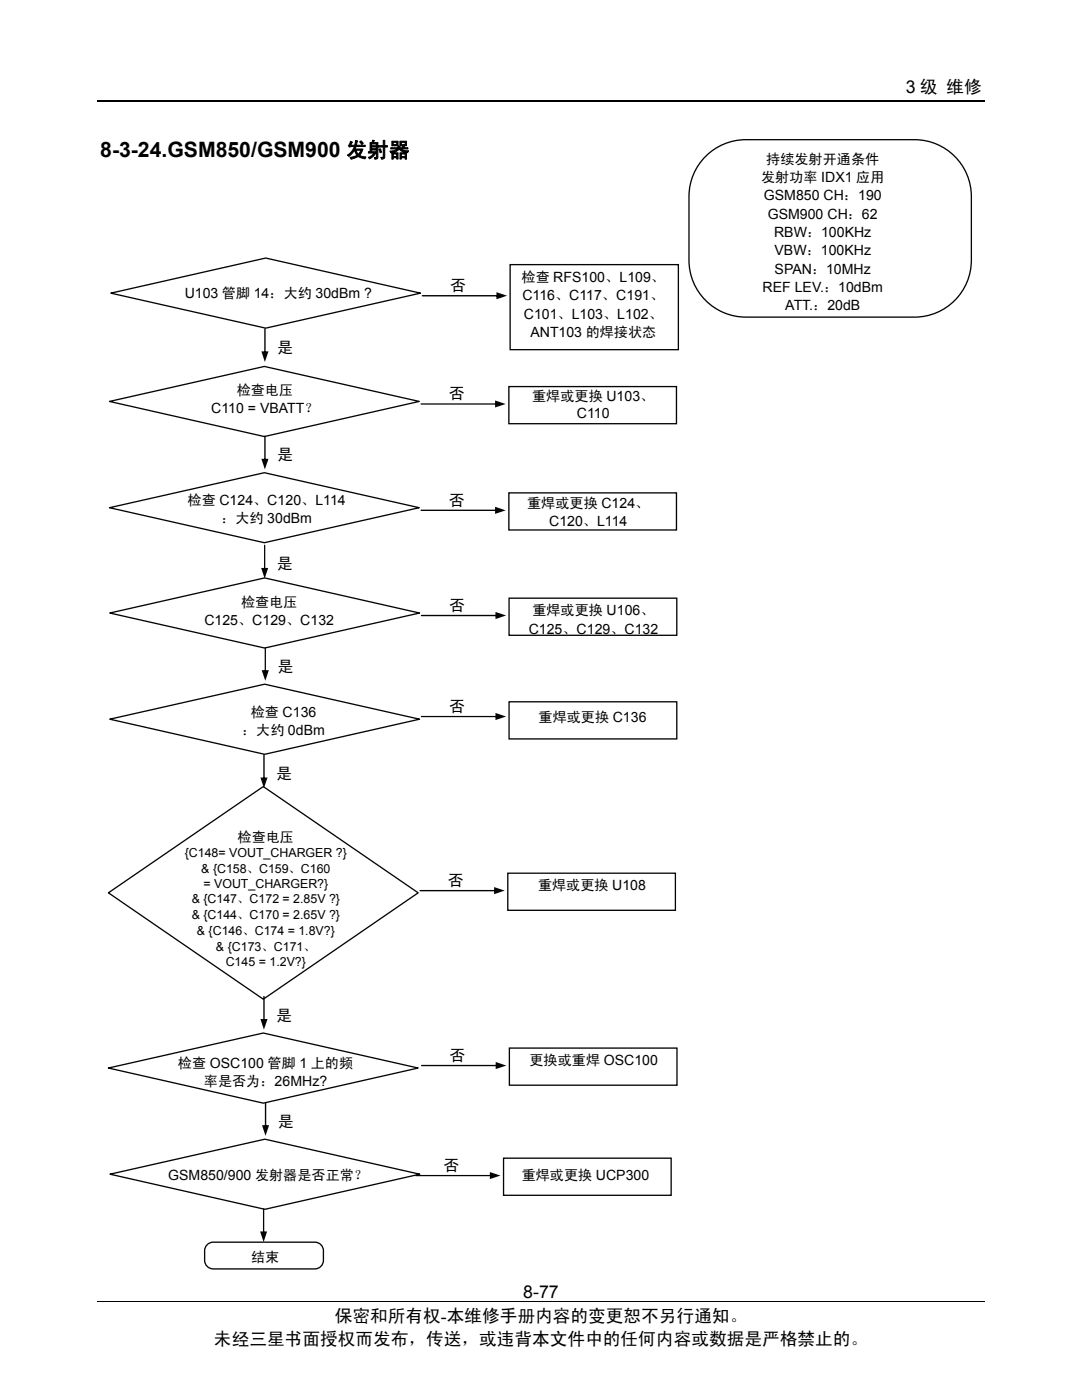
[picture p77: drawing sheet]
<svg xmlns="http://www.w3.org/2000/svg" width="216mm" height="279mm" viewBox="0 0 216 279" stroke-linecap="round" stroke-linejoin="round" font-family="sans-serif">
<defs><g id="words">
<text font-size="4.2" x="20" y="31.4">8-3-24.GSM850/GSM900 发射器</text>
<g font-size="3.5">
<text x="180.7" y="18.6">3 级 维修</text>
<text x="66.8" y="263.8">保密和所有权-本维修手册内容的变更恕不另行通知。</text>
<text x="104.4" y="259">8-77</text>
<text x="42.7" y="268.4">未经三星书面授权而发布，传送，或违背本文件中的任何内容或数据是严格禁止的。</text>
</g>
<g font-size="3.2">
<text x="89.9" y="58.1">否</text>
<text x="55.3" y="70.4">是</text>
<text x="89.6" y="79.7">否</text>
<text x="55.3" y="91.9">是</text>
<text x="89.6" y="100.9">否</text>
<text x="55.2" y="113.6">是</text>
<text x="89.6" y="121.9">否</text>
<text x="55.4" y="134.1">是</text>
<text x="89.6" y="142.1">否</text>
<text x="55.1" y="155.5">是</text>
<text x="89.4" y="176.8">否</text>
<text x="55.1" y="203.7">是</text>
<text x="89.7" y="211.8">否</text>
<text x="55.4" y="224.9">是</text>
<text x="88.5" y="233.7">否</text>
</g>
<g font-size="2.8">
<text x="152.9" y="32.7">持续发射开通条件</text>
<text x="151.9" y="36.3">发射功率 IDX1 应用</text>
<text x="152.4" y="40">GSM850 CH：190</text>
<text x="153.2" y="43.6">GSM900 CH：62</text>
<text x="154.5" y="47.3">RBW：100KHz</text>
<text x="154.5" y="51">VBW：100KHz</text>
<text x="36.9" y="59.5">U103 管脚 14：大约 30dBm ?</text>
<text x="104.1" y="56.3">检查 RFS100、L109、</text>
<text x="104.2" y="59.9">C116、C117、C191、</text>
<text x="152.2" y="58.3">REF LEV.：10dBm</text>
<text x="154.6" y="54.6">SPAN：10MHz</text>
<text x="104.5" y="63.6">C101、L103、L102、</text>
<text x="156.7" y="61.9">ATT.：20dB</text>
<text x="105.8" y="67.2">ANT103 的焊接状态</text>
<text x="42.1" y="82.5">C110 = VBATT？</text>
<text x="47.2" y="78.8">检查电压</text>
<text x="106.2" y="80">重焊或更换 U103、</text>
<text x="115.1" y="83.5">C110</text>
<text x="37.4" y="100.8">检查 C124、C120、L114</text>
<text x="105.2" y="101.4">重焊或更换 C124、</text>
<text x="44.2" y="104.5">：大约 30dBm</text>
<text x="109.6" y="105.1">C120、L114</text>
<text x="40.8" y="124.7">C125、C129、C132</text>
<text x="48.1" y="121.1">检查电压</text>
<text x="106.2" y="122.8">重焊或更换 U106、</text>
<text x="105.5" y="126.5">C125、C129、C132</text>
<text x="50.1" y="143">检查 C136</text>
<text x="48.3" y="146.7">：大约 0dBm</text>
<text x="107.5" y="144.2">重焊或更换 C136</text>
<text x="47.4" y="168">检查电压</text>
<text x="107.4" y="177.7">重焊或更换 U108</text>
<text x="35.5" y="213">检查 OSC100 管脚 1 上的频</text>
<text x="105.7" y="212.6">更换或重焊 OSC100</text>
<text x="40.7" y="216.7">率是否为：26MHz?</text>
<text x="33.6" y="235.5">GSM850/900 发射器是否正常？</text>
<text x="104.1" y="235.5">重焊或更换 UCP300</text>
<text x="50.1" y="251.9">结束</text>
</g>
<g font-size="2.5">
<text x="36.9" y="171.1">{C148= VOUT_CHARGER ?}</text>
<text x="40.2" y="174.1">&amp; {C158、C159、C160</text>
<text x="40.6" y="177.2">= VOUT_CHARGER?}</text>
<text x="38.2" y="183.4">&amp; {C144、C170 = 2.65V ?}</text>
<text x="38.2" y="180.2">&amp; {C147、C172 = 2.85V ?}</text>
<text x="39.3" y="186.6">&amp; {C146、C174 = 1.8V?}</text>
<text x="43.1" y="189.8">&amp; {C173、C171、</text>
<text x="45" y="192.8">C145 = 1.2V?}</text>
</g>
</g></defs>
<path d="M19.5 20.1h177" fill="none" stroke="#000" stroke-width=".25"/>
<path d="M19.5 259.8h177" fill="none" stroke="#000" stroke-width=".2"/>
<path d="M21.9 122.3l30.9-7 30.9 7-30.9 7z" fill="none" stroke="#040503" stroke-width=".26"/>
<path d="M84 122.7h15.2l.2 .1-.2 .2h-15.1zM98.9 122.1l2.1 .7-2.1 .7z" fill="#040503"/>
<path d="M101.6 119.4h33.4v7.4h-33.4zM41.3 248.4l.8-.4 .4-.1h20.3a1.71 1.71 0 0 1 1.7 1.7 3.3 3.3 0 0 1-.5 3.1l-.7 .5h-.5h-20.3a1.71 1.71 0 0 1-1.7-1.7 3.3 3.3 0 0 1 .5-3.1z" fill="none" stroke="#040503" stroke-width=".26"/>
<path d="M52.8 129.2l.3 .1v4.8l-.2 .1-.1-.1zM52.2 133.8h1.4l-.7 2.1z" fill="#040503"/>
<path d="M21.9 143.5l30.9-7 30.9 7-30.9 7z" fill="none" stroke="#040503" stroke-width=".26"/>
<path d="M84 142.9h15.2l.2 .1-.2 .1h-15.1zM98.9 142.3l2.1 .7-2.1 .7z" fill="#040503"/>
<path d="M101.6 140.1h33.4v7.4h-33.4z" fill="none" stroke="#040503" stroke-width=".26"/>
<path d="M52.5 241.2l.2 .1v4.8l-.1 .2-.1-.2zM51.9 245.8h1.4l-.7 2.1z" fill="#040503"/>
<path d="M21.6 178.2l30.9-21.2 30.9 21.2-30.9 21.2z" fill="none" stroke="#040503" stroke-width=".26"/>
<path d="M83.7 177.7l15.3-.1 .1 .1-.1 .2h-15.2zM98.6 177l2.1 .7-2.1 .8z" fill="#040503"/>
<path d="M101.3 174.3h33.5v7.4h-33.5z" fill="none" stroke="#040503" stroke-width=".26"/>
<g fill="#040503">
<path d="M52.6 150.6l.2 .1v4.8l-.1 .2-.2-.2zM52 155.2h1.4l-.7 2.1z"/>
<path d="M52.6 198.8l.2 .1v4.8l-.1 .2-.2-.2zM52 203.4h1.4l-.7 2.1z"/>
</g>
<path d="M22.1 58.5l30.9-7 30.9 7-30.9 7zM21.6 213.1l30.9-6.9 30.9 6.9-30.9 7.1z" fill="none" stroke="#040503" stroke-width=".26"/>
<path d="M84.2 58.9h15.2l.1 .1-.1 .2h-15.1zM99.1 58.3l2.1 .7-2.1 .7z" fill="#040503"/>
<path d="M101.8 52.8h33.6v17h-33.6zM21.8 80.1l30.9-7 31 7-31 7z" fill="none" stroke="#040503" stroke-width=".26"/>
<path d="M83.9 80.5h15.2l.2 .1-.2 .2h-15.1zM98.8 79.9l2.1 .7-2.1 .7z" fill="#040503"/>
<path d="M101.5 77.2h33.5v7.4h-33.5z" fill="none" stroke="#040503" stroke-width=".26"/>
<g fill="#040503">
<path d="M52.8 65.5l.2 .1v4.9l-.1 .1-.2-.1zM52.2 70.1h1.4l-.7 2.1z"/>
<path d="M52.8 87l.2 .1v4.8l-.1 .2-.2-.2zM52.2 91.6h1.4l-.7 2.1z"/>
</g>
<path d="M21.8 101.3l30.9-7 31 7-31 7z" fill="none" stroke="#040503" stroke-width=".26"/>
<path d="M83.9 101.7h15.2l.2 .2-.2 .1h-15.1zM98.8 101.1l2.1 .8-2.1 .7z" fill="#040503"/>
<path d="M101.5 98.4h33.5v7.4h-33.5z" fill="none" stroke="#040503" stroke-width=".26"/>
<path d="M52.7 108.7l.2 .1v4.9l-.1 .1-.1-.1zM52.1 113.3h1.4l-.7 2.2z" fill="#040503"/>
<path d="M140.8 31.2a11.3 11.3 0 0 1 8-3.3h33.7a11.3 11.3 0 0 1 11.3 11.3v12.7a11.4 11.4 0 0 1-11.3 11.4h-33.7a11.4 11.4 0 0 1-11.3-11.4v-12.7a11.3 11.3 0 0 1 3.3-8z" fill="none" stroke="#040503" stroke-width=".26"/>
<path d="M84.1 212.6l15.2-.1 .1 .2-.1 .1h-15.2zM98.9 211.9l2.1 .8-2.1 .7z" fill="#040503"/>
<path d="M101.6 209.2h33.5v7.4h-33.5z" fill="none" stroke="#040503" stroke-width=".26"/>
<path d="M52.9 220l.2 .1v4.8l-.1 .1-.1-.1zM52.3 224.6h1.4l-.7 2.1z" fill="#040503"/>
<path d="M21.9 234.3l31-6.9 30.9 6.9-30.9 7z" fill="none" stroke="#040503" stroke-width=".26"/>
<path d="M82.9 234.5h15.2l.1 .1-.1 .1h-15.1zM97.7 233.9l2.2 .7-2.2 .7z" fill="#040503"/>
<path d="M100.5 231.1h33.4v7.4h-33.4z" fill="none" stroke="#040503" stroke-width=".26"/>
<use href="#words"/>
</svg>
